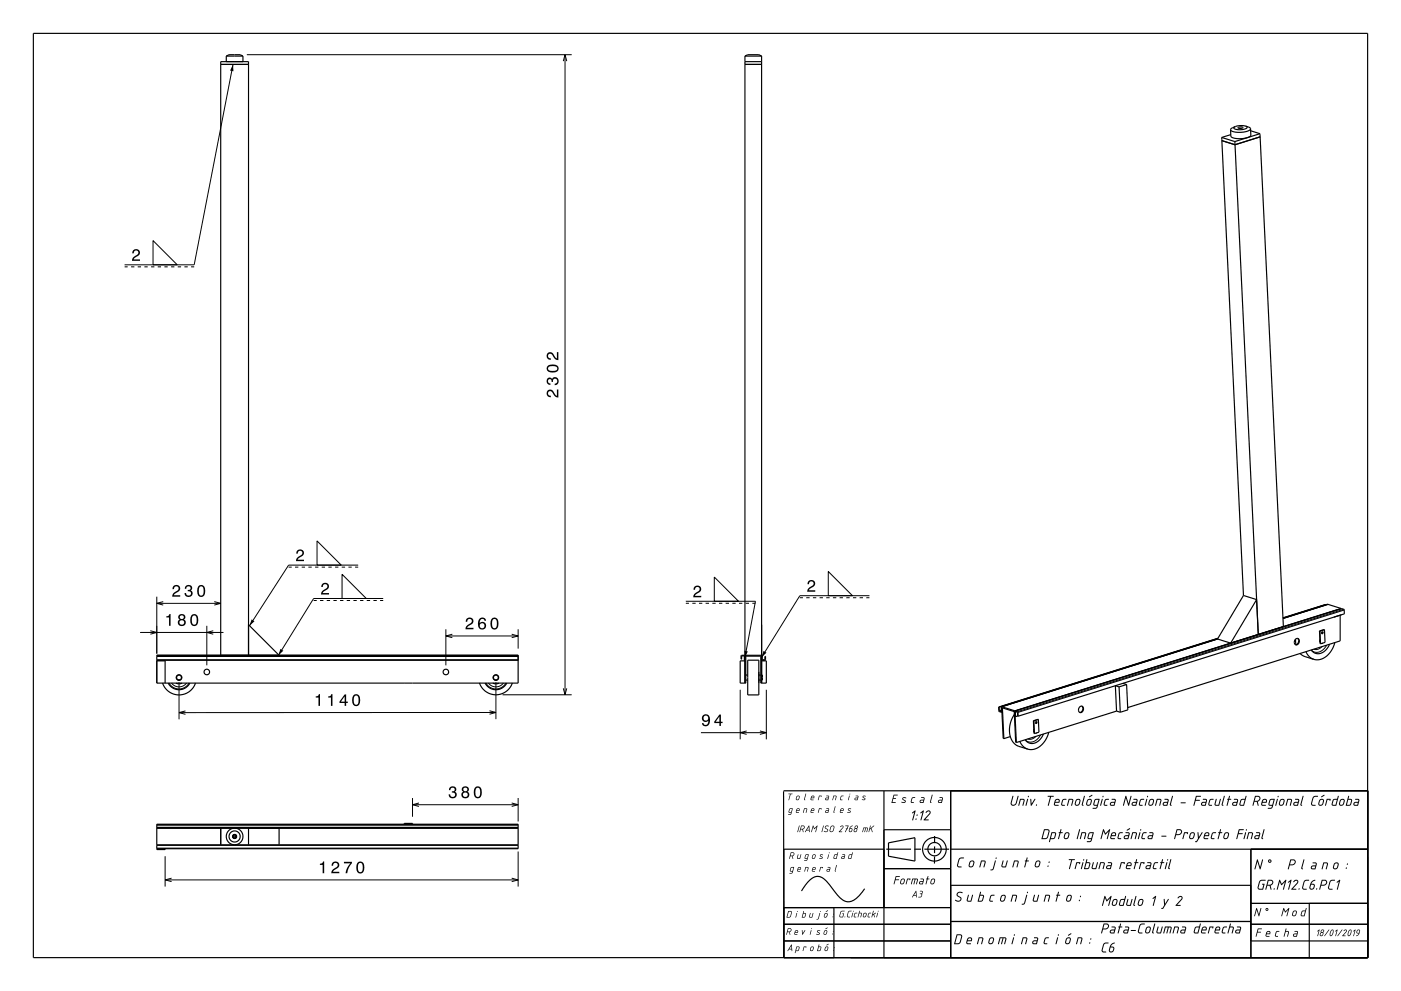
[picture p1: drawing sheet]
<svg xmlns="http://www.w3.org/2000/svg" width="420mm" height="297mm" viewBox="0 0 420 297" stroke-linecap="round" stroke-linejoin="round" font-family="sans-serif">
<g fill="none" stroke="#000" stroke-width=".35">
<path d="M10 10h400v277h-400zM66.2 19.3h8.3M67.8 16.8l.9-.4h3.3l.8 .4M67.8 16.8h5M67.8 16.8v1.7M72.8 16.8v1.7M223.3 19.3h5M223.3 18.5h5M223.3 16.8l.9-.4h3.3l.8 .4M223.3 16.8h5M223.3 16.8v187.9M228.3 16.8v187.9"/>
<path d="M370.3 37.9l-1.1 .6-.3 .4M371.2 38.2l.8-.2 .6 .2-.9 .3zM373.4 37.8l1.1 .4 .4 .4M373.4 37.8a.46 .46 0 0 1 .4 .6 .46 .46 0 0 1-.6 .3h-.2a2.72 2.72 0 0 1-3.1-.4l.4-.4M373.4 37.8l-1.6-.2-1.5 .3M374.9 38.6l-.3 .4-.8 .4a5.9 5.9 0 0 1-4.9-.5M374.9 38.6l.1 2-.9 .6a6.5 6.5 0 0 1-5.1-.3l-.1-2M374.9 39.2l2.8 .9M366.3 41.2l6.5 137.3M366.3 41.2l3.9 1.2M369 40.3l-2.7 .9M370.2 42.4l7 147.7-.5-10.4"/>
<path d="M377.7 40.1l7 147.7M377.7 40.1l-7.5 2.3M377.8 41l-7.6 2.4-3.9-1.3M372.8 178.5l-7.8 13M372.8 178.5l3.9 1.2M376.7 179.7l-7.8 13-3.9-1.2M47 196.4h108.3v8.3h-108.3zM47 197.9h108.3M47 196.7h108.3M47 198.1h2.5v6.6M66.2 196.4v-177.9h8.3v177.9M74.5 187.2l9.2 9.2"/>
<path d="M223.3 196.4h5.2l.1 1.3 .7-.1v-.9h.2v1.1l-1 .1-.2-.2M223.3 196.6l-.1-.2-1 .2v1h.1l.1-1h.8v1.3h.1M223.3 198.1h-1.4v6.6h1.7v-8.1h4.5v8.1h1.6v-6.6h-1.4M224.2 197.9h3.3v10.4h-3.3zM365 191.5l-64.7 20.3M365.1 191.4l-65.6 20.5M365.1 191.3l-65.7 20.6M388.4 191.6l.1 1.6M388.4 191.6a.79 .79 0 0 1 1.1 .1 .79 .79 0 0 1-.2 1.1 .76 .76 0 0 1-1.1 .2 .76 .76 0 0 1 0-1.1zM389 191.3l.3 .6a1.15 1.15 0 0 1-.9 1.3M389.8 195.8l1.1 .9 3 .9M391.5 195.3l1.1 1.5 1.3 .8"/>
<path d="M395.6 189.1h.1M395.6 189.1l.3 3.8M395.7 191.6v.9M395.7 189.1l.2 3.8M396.4 189.3l-.1 .6M396.6 192.7l-.3 .1M397.1 188.7l-1.4 .4M397.1 188.7l-1.5 .4M397.1 188.7l.1 3.8-1.3 .4M397.3 181.3h.1M397.3 181.3l-12.7 3.9M398.1 181.1l3.9 1.3"/>
<path d="M398.1 181.1l-13.5 4.3M398.1 181.1l-13.5 4.1 12.7-3.9M398.6 193.1a3.5 3.5 0 0 1-4.6 2.6l-.9-.9M400.2 192.6a5.9 5.9 0 0 1-6.1 5.1l-.2-.1M401.8 184.4v7.7l-63.7 20M402 182.4h.1M402 182.4l-97.8 30.6M402.1 184.3h.1M402.1 184.3l-2.2 .7M48.7 204.7a5.2 5.2 0 0 0 5 3.6 5.2 5.2 0 0 0 4.9-3.6M50.4 204.7a3.7 3.7 0 0 0 6.5 0M52.8 204.7a1.89 1.89 0 0 0 1.8 0"/>
<path d="M52.9 202.7v.7M53.3 203.8h.7M53.4 204.7h.5M54.4 202.7v.7M143.7 204.7a5.2 5.2 0 0 0 5 3.5 5.2 5.2 0 0 0 4.9-3.5M145.4 204.7a3.7 3.7 0 0 0 6.5 0M147.8 204.7a1.9 1.9 0 0 0 1.8 0M147.9 202.7v.7M148.3 203.8h.7M148.4 204.7h.5M149.4 202.7v.7M223.6 203.8h.6"/>
<path d="M223.6 202.3h.6M227.5 203.8h.6M227.5 202.3h.6M228.3 202.3h.3v1.5h-.3M299.4 211.9l.1 1.3 .8 .3M299.4 211.9h.1M299.5 211.9l.1 1.2 .6 .2M300.2 213.3h.1M300.3 211.8l-.1 1.5M300.3 211.8v1.7M300.3 211.8l.4 9.5 .2 .1M300.3 211.8l3.9 1.2"/>
<path d="M300.4 213.5h-.1M304.1 214.1a6.8 6.8 0 0 0 .4 9.1l3.6 1.3M304.2 213l.5 9.5M304.3 213.1l97.8-30.7 .8 .3 .1 1.3-97.8 30.7M304.3 213.1l.8 .3 .1 1.3M304.3 213.1l-.1 .1M304.3 214.7l.2 .1M304.4 213.3h.1M304.4 213.3l.1 1.5M304.4 213.3l.6 .2 .2 1.2M305.1 214.6l-.6 .2M309.8 216l.1 .1"/>
<path d="M309.8 216l.3 3.9M309.9 218.5l.1 .9M309.9 216.1l.2 3.8M310.7 216.2l-.2 .6M310.8 219.6l-.3 .1M311.3 215.6l-1.4 .5M311.3 215.6l-1.5 .4M311.3 215.6l.2 3.8-1.4 .5M312.8 220a3.5 3.5 0 0 1-4.5 2.6l-1-.9M314.4 219.5a5.8 5.8 0 0 1-6.1 5.1l-.2-.1M323.7 211.9a.79 .79 0 0 1 1.1 .1 .79 .79 0 0 1-.2 1.1 .76 .76 0 0 1-1.1 .2 .76 .76 0 0 1 0-1.1zM324.3 211.6l.3 .6a1.15 1.15 0 0 1-.9 1.3"/>
<path d="M334.7 213.1l1.1 .4M334.7 213.1l-30 9.4M335.5 205.9l-1.1-.4 .3 7.6M335.5 205.9l.3 7.6M336.6 204.8l1.1 .4M337.7 205.2l-2.2 .7M337.7 205.2l.4 7.6-2.3 .7M234.9 237.2l.1 49.8v-32.5h30M234.9 237h175.1M265 237v50M285 237v50M300.9 221.4l-.4-9.2 3.6 1.1 .4 9.2h.2"/>
<path d="M302.9 220.8l-2 .6M305.7 222.2l1 1.5 1.4 .8M47 254.4h108.3v-7.4h-108.3v7.6h2.5v-.2M47 248.2h108.3M47 253.2h108.3M47 248h108.3M47 247.2h108.3M66.2 248.2v5M70.1 250.8h.1M70.1 250.5v.3M70.1 250.8h.5M70.1 250.5h.1"/>
<path d="M70.1 250.5h.5M70.3 250.7h.1M70.6 250.5h.1M70.6 250.5v.3M70.6 250.8h.1M74.5 248.2v5M83.7 248.2v5M121.2 247v-.2h2.5v.2M265 248.7h20M265.7 254.5h7.4M274.1 254.5h2M274.3 258.1l-7.9-1.5v-4l7.9-1.5v7"/>
<path d="M277.1 254.5h7.4M280.2 256.7l-.1 2.1M280.2 253.7v2M280.2 250.6v2.1M285 254.5h125M375 254.5v32.5M235 277h50M235 272h50M250 272v15M259.2 266.4a7.1 7.1 0 0 1-4.9 3.9 5 5 0 0 1-3.8-2.8l-.7-.8a9.5 9.5 0 0 0-4-4 4 4 0 0 0-4 2.1l-1.5 2.2M265 260.3h20M285 276.2h90"/>
<path d="M285 265.3h90M375 277h35M375 270.7h35M392.5 270.7v16.3M235 282h50M375 282h35"/>
<circle cx="396.4" cy="189.7" r=".27"/>
<circle cx="53.7" cy="203.1" r=".83"/>
<circle cx="53.7" cy="203.1" r=".75"/>
<circle cx="62" cy="201.4" r=".83"/>
<circle cx="133.7" cy="201.4" r=".83"/>
<circle cx="148.7" cy="203.1" r=".83"/>
<circle cx="148.7" cy="203.1" r=".75"/>
<circle cx="310.7" cy="216.6" r=".27"/>
<circle cx="70.3" cy="250.7" r="2.5"/>
<circle cx="70.3" cy="250.7" r=".54"/>
<circle cx="70.3" cy="250.7" r="1.67"/>
<circle cx="70.3" cy="250.7" r=".63"/>
<circle cx="280.1" cy="254.5" r="3.5"/>
<circle cx="280.2" cy="254.5" r="2"/>
</g>
<g fill="none" stroke="#000" stroke-width=".3">
<path d="M69.8 19.4l-11.6 60h-20.8M74 16.4h97.4M168.9 18.3l.5-1.9 .5 1.9M169.4 16.4v191.8M37.4 80h.9M39.3 80h1M41.3 80h1M43.3 80h1M45.3 80h1M45.9 72.1l7.2 7.3h-7.2zM47.3 80h1M49.3 80h1"/>
<path d="M51.3 80h1M53.3 80h1M55.3 80h1M57.3 80h.9M47 178.8v17.1M86.5 170h1M88.4 170h1.1M90.4 170h1.1M92.4 170h1.1M94 180h1M94.4 170h1M95 162.1l7.3 7.3h-7.3z"/>
<path d="M95.9 180h1.1M96.4 170h1M97.9 180h1.1M98.4 170h1M99.9 180h1.1M100.4 170h1M101.9 180h1M102.5 170h.9M102.5 172.1l7.3 7.3h-7.3zM103.9 180h1M104.5 170h.9M105.9 180h1"/>
<path d="M106.5 170h.9M107.4 169.4h-20.9l-11.7 18.1M107.9 180h1M110 180h.9M112 180h.9M114 180h.9M114.9 179.4h-20.9l-10.5 17M214.1 172.9l7.3 7.3h-7.3zM239.8 179.1h.9M241.7 179.1h1M243.7 179.1h1M245.7 179.1h1"/>
<path d="M247.7 179.1h1M248.3 171.3l7.3 7.2h-7.3zM249.7 179.1h1M251.7 179.1h1M253.7 179.1h1M255.7 179.1h1M257.7 179.1h1M259.7 179.1h.9M260.6 178.5h-20.8l-11.5 18.5M42 189.5h25M45.1 189l1.9 .5-1.9 .6M47 197.7h108.3"/>
<path d="M47 180.8h19.2M48.9 180.3l-1.9 .5 1.9 .5M62 187.5v11.9M63.9 189l-1.9 .5 1.9 .6M64.2 180.3l2 .5-2 .5M133.7 188.6v10.8M133.7 190.6h21.6M135.6 190.1l-1.9 .5 1.9 .5M153.4 190.1l1.9 .5-1.9 .5M155.3 188.6v5.8M205.6 180.2h20.9l-3.2 16.8M205.6 180.8h.9"/>
<path d="M207.5 180.8h1M209.5 180.8h1M211.5 180.8h1M213.5 180.8h1M215.5 180.8h1M217.5 180.8h1M219.5 180.8h1M221.5 180.8h1M223.5 180.8h1M225.5 180.8h1M396.3 193.8a2.29 2.29 0 0 1-2.4 .8M397.7 193.4a2.94 2.94 0 0 1-4.3 1.7l-.3-.3"/>
<path d="M402.2 182.4l-97.8 30.7M402.8 182.6l-97.8 30.7M403 182.8l-97.8 30.7M50.7 204.7a3.4 3.4 0 0 0 6 0M51.4 204.7a2.8 2.8 0 0 0 4.5 0M53.7 205.1v10.5M55.6 213.1l-1.9 .5 1.9 .5M145.7 204.7a3.4 3.4 0 0 0 6 0M146.4 204.7a2.8 2.8 0 0 0 4.5 0M146.7 213l2 .5-2 .5M148.7 205v10.5M148.7 213.5l-95 .1"/>
<path d="M150.7 208.2h20.7M168.9 206.3l.5 1.9 .5-1.9M210.1 219.6h19.6M221.9 206.7v14.9M223.8 219.1l-1.9 .5 1.9 .5M227.8 219.1l1.9 .5-1.9 .5M229.7 206.7v14.9M300.2 212.8l-.6 .2M300.2 213.3h.1M300.2 212.9l-.6 .2M304.5 213.3l-.1 .1M123.7 239.2v5.6"/>
<path d="M155.3 239.2v7M310.5 220.7a2.31 2.31 0 0 1-2.4 .8M311.9 220.3a2.93 2.93 0 0 1-4.3 1.6l-.3-.2M47 247.9h108.3M47 247.3h108.3M47 254.2h108.3M47 253.4h108.3M49.5 256.6v9.1M123.7 241.2h31.6M125.6 240.7l-1.9 .5 1.9 .5M153.4 240.7l1.9 .5-1.9 .5M155.3 255.2v10.5"/>
<path d="M49.5 263.7h105.8M51.4 263.2l-1.9 .5 1.9 .5M153.4 263.2l1.9 .5-1.9 .5"/>
<circle cx="70.3" cy="250.7" r=".51"/>
</g>
<g fill="#000">
<path d="M69.8 19.4l.2 2-1-.2z" fill-rule="evenodd"/>
<path d="M40 75a1.18 1.18 0 0 1 1.9 .3 1.18 1.18 0 0 1-1 1.6l-.8 .8h1.9v.5h-2.4a2.75 2.75 0 0 1 1.8-2.1 .7 .7 0 0 0-.5-1 .7 .7 0 0 0-.8 .8h-.5z" fill-rule="evenodd"/>
<path d="M164.2 117.1a1.2 1.2 0 0 0-.2 1.3 1.2 1.2 0 0 0 1.1 .7v-.5a.7 .7 0 0 1-.8-.5 .7 .7 0 0 1 .5-.9 .7 .7 0 0 1 .9 .5l.1 .3a1.63 1.63 0 0 0 1.6 1.1v-2.4h-.4v1.9l-.5-.3-.7-1.1a1.11 1.11 0 0 0-1.6-.1zM164.1 113.4a1.17 1.17 0 0 0-.2 1.3 1.17 1.17 0 0 0 1.1 .7v-.5a.62 .62 0 0 1-.7-.3 .62 .62 0 0 1 .2-.8 .62 .62 0 0 1 .8 .2l.1 .5h.4a.72 .72 0 0 1 .4-1 .72 .72 0 0 1 .9 .5 .72 .72 0 0 1-.5 .9l-.3 .1v.4a1.18 1.18 0 0 0 1.2-1.5 1.18 1.18 0 0 0-1.9-.6l-.1 .3a.86 .86 0 0 0-1.4-.2zM164.3 109.5a1.13 1.13 0 0 0-.4 1.3 1.13 1.13 0 0 0 1 .8 1.9 1.9 0 0 0 2.6-1.2 2.04 2.04 0 0 0-3.2-.9zM164.4 110.1a2.36 2.36 0 0 1 2.6 0v.7a2.38 2.38 0 0 1-2.6 0zM164.2 105.9a1.2 1.2 0 0 0-.2 1.3 1.2 1.2 0 0 0 1.1 .7v-.5a.71 .71 0 0 1-.8-.5 .71 .71 0 0 1 .5-.9 .71 .71 0 0 1 .9 .5l.1 .3a1.63 1.63 0 0 0 1.6 1.1v-2.4h-.4v1.9l-.5-.3-.7-1.1a1.11 1.11 0 0 0-1.6-.1z" fill-rule="evenodd"/>
<path d="M52 175.6l-.3 1h.5a.7 .7 0 0 1 .5-.9 .7 .7 0 0 1 .8 .5 .7 .7 0 0 1-.5 .9l-.3 .1a1.63 1.63 0 0 0-1.1 1.6h2.4v-.4h-1.9l.9-.8a1.17 1.17 0 0 0 .9-1.7 1.17 1.17 0 0 0-1.9-.3zM55.7 175.6l-.3 .9h.4a.62 .62 0 0 1 .4-.8 .62 .62 0 0 1 .8 .3 .62 .62 0 0 1-.2 .8h-.5v.4a.72 .72 0 0 1 .9 .4 .72 .72 0 0 1-.5 1 .72 .72 0 0 1-.9-.5v-.4h-.5a1.18 1.18 0 0 0 1.5 1.2 1.18 1.18 0 0 0 .6-1.8l-.2-.2a1.01 1.01 0 0 0 0-1.5 1.01 1.01 0 0 0-1.5 .2zM59.4 175.8a2.02 2.02 0 0 0 .9 3.1 2.03 2.03 0 0 0 .9-3.1 1.11 1.11 0 0 0-1.8 0zM60 175.8h.7a2.37 2.37 0 0 1 0 2.6h-.7a2.38 2.38 0 0 1 0-2.6z" fill-rule="evenodd"/>
<path d="M89.1 165a1.18 1.18 0 0 1 1.9 .3 1.18 1.18 0 0 1-.9 1.6l-.9 .8h1.9v.5h-2.4a2.76 2.76 0 0 1 1.8-2.1 .69 .69 0 0 0-.5-1 .69 .69 0 0 0-.7 .8h-.5z" fill-rule="evenodd"/>
<path d="M96.6 175a1.18 1.18 0 0 1 1.9 .3 1.18 1.18 0 0 1-.9 1.6l-.9 .8h1.9v.5h-2.4a2.76 2.76 0 0 1 1.8-2.1 .69 .69 0 0 0-.5-1 .69 .69 0 0 0-.7 .8h-.5z" fill-rule="evenodd"/>
<path d="M208.2 175.8a1.18 1.18 0 0 1 1.9 .3 1.18 1.18 0 0 1-.9 1.7l-.9 .8h1.9v.4h-2.4a2.76 2.76 0 0 1 1.8-2.1 .69 .69 0 0 0-.5-1 .69 .69 0 0 0-.7 .9h-.5z" fill-rule="evenodd"/>
<path d="M242.4 174.1a1.18 1.18 0 0 1 1.9 .3 1.18 1.18 0 0 1-1 1.7l-.8 .8h1.9v.4h-2.4a2.76 2.76 0 0 1 1.8-2 .69 .69 0 0 0-.5-1.1 .69 .69 0 0 0-.8 .9h-.4z" fill-rule="evenodd"/>
<path d="M49.9 184.7v.4h.8v2.4h.4v-3.5h-.3a.77 .77 0 0 1-.9 .7zM53.7 184.3l-.2 .3a.8 .8 0 0 0 .4 1.1 1.09 1.09 0 0 0-.2 1.6 1.09 1.09 0 0 0 1.6 0 1.09 1.09 0 0 0-.2-1.6 .95 .95 0 0 0 .3-1.4 .95 .95 0 0 0-1.4-.2zM53.8 186.6a.71 .71 0 0 1 1.4 0 .71 .71 0 0 1-1.4 0zM53.9 185a.6 .6 0 0 1 1.2 0 .6 .6 0 0 1-1.2 0zM57.3 184.5a2.02 2.02 0 0 0 .9 3.1 2.03 2.03 0 0 0 .9-3.1 1.11 1.11 0 0 0-1.8 0zM57.9 184.5h.7a2.38 2.38 0 0 1 0 2.6h-.7a2.37 2.37 0 0 1 0-2.6z" fill-rule="evenodd"/>
<path d="M75.4 185.6l.9 .6-1.5 1.3z" fill-rule="evenodd"/>
<path d="M84.1 194.5l.8 .5-1.4 1.4z" fill-rule="evenodd"/>
<path d="M139.9 185.4l-.3 .9h.5a.71 .71 0 0 1 .5-.8 .71 .71 0 0 1 .8 .5 .71 .71 0 0 1-.5 .9l-.3 .1a1.63 1.63 0 0 0-1.1 1.6h2.4v-.4h-1.9l.9-.8a1.17 1.17 0 0 0 .9-1.7 1.17 1.17 0 0 0-1.9-.3zM143.8 185.4a2.39 2.39 0 0 0 .2 3.2 1.16 1.16 0 0 0 1.5-.3 1.16 1.16 0 0 0-.2-1.6 1.16 1.16 0 0 0-1.5 0 1.02 1.02 0 0 1 .8-1.2l.5 .1 .1 .4h.5a1.11 1.11 0 0 0-.7-.9 1.11 1.11 0 0 0-1.2 .3zM143.8 187.5a.75 .75 0 0 1 1.5 0 .75 .75 0 0 1-1.5 0zM147.3 185.5a2.02 2.02 0 0 0 .9 3.2 2.03 2.03 0 0 0 .9-3.2 1.11 1.11 0 0 0-1.8 0zM147.9 185.6h.7a2.37 2.37 0 0 1 0 2.6h-.7a2.38 2.38 0 0 1 0-2.6z" fill-rule="evenodd"/>
<path d="M223.2 195.1l1 .1-.9 1.8z" fill-rule="evenodd"/>
<path d="M228.9 195.1l.9 .5-1.5 1.4z" fill-rule="evenodd"/>
<path d="M94.7 208.7v.4h.8v2.5h.4v-3.6h-.3a.77 .77 0 0 1-.9 .7zM98.4 208.7v.4h.8v2.5h.5v-3.6h-.4a.77 .77 0 0 1-.9 .7zM103.3 208.1l-1.5 2.1v.5h1.5v.8h.5v-.8h.5v-.4h-.5v-2.2zM103.3 208.7v1.6h-1.1zM105.9 208.5a2.02 2.02 0 0 0 .9 3.1 2.03 2.03 0 0 0 .9-3.1 1.11 1.11 0 0 0-1.8 0zM106.4 208.5h.7a2.37 2.37 0 0 1 0 2.6h-.7a2.38 2.38 0 0 1 0-2.6z" fill-rule="evenodd"/>
<path d="M210.7 214.4a1.15 1.15 0 0 0 0 1.6 1.15 1.15 0 0 0 1.7 0 1.02 1.02 0 0 1-.9 1.3l-.4-.2-.2-.4h-.5a1.23 1.23 0 0 0 1.5 .9 1.23 1.23 0 0 0 .9-1.4 1.42 1.42 0 0 0-.3-1.8 1.42 1.42 0 0 0-1.8 0zM210.9 215.2a.75 .75 0 0 1 1.5 0 .75 .75 0 0 1-1.5 0zM215.7 214.2l-1.6 2.1v.4h1.6v.9h.4v-.9h.5v-.4h-.5v-2.1zM215.7 214.7v1.6h-1.1z" fill-rule="evenodd"/>
<path d="M134.9 235.9l-.3 .9h.4a.62 .62 0 0 1 .4-.8 .62 .62 0 0 1 .8 .3 .62 .62 0 0 1-.3 .8h-.4v.4a.74 .74 0 0 1 .9 .7 .74 .74 0 0 1-.8 .8 .74 .74 0 0 1-.6-.9h-.5a1.18 1.18 0 0 0 1.5 1.2 1.18 1.18 0 0 0 .6-1.9l-.2-.1a1.01 1.01 0 0 0 0-1.5 1.01 1.01 0 0 0-1.5 .1zM138.7 235.9l-.2 .3a.8 .8 0 0 0 .4 1.1 1.09 1.09 0 0 0-.2 1.6 1.09 1.09 0 0 0 1.6 0 1.09 1.09 0 0 0-.2-1.6 .95 .95 0 0 0 .3-1.4 .95 .95 0 0 0-1.4-.2zM138.8 238.2a.71 .71 0 0 1 1.4 0 .71 .71 0 0 1-1.4 0zM138.9 236.6a.6 .6 0 0 1 1.2 0 .6 .6 0 0 1-1.2 0zM142.3 236.1a2.02 2.02 0 0 0 .9 3.2 2.03 2.03 0 0 0 .9-3.2 1.11 1.11 0 0 0-1.8 0zM142.9 236.2h.7a2.37 2.37 0 0 1 0 2.6h-.7a2.38 2.38 0 0 1 0-2.6z" fill-rule="evenodd"/>
<path d="M236.4 237.9h1.2l-.6 .1-.5 1.8 .3-1.8zM238.9 238.6l.5-.2 .3 .3-.1 .8-.3 .3h-.5l-.2-.2zM239 238.7l-.2 .7 .2 .2 .3-.1 .2-.6-.1-.3zM241.5 237.8l.2 .2-.4 1.8-.3-.2zM243.4 238.7l-.1 .3h.6v-.3zM243.3 238.6l.5-.2 .3 .3v.5h-.9v.3l.7 .1v.2l-.9-.2zM245.5 238.5l.8 .1-.1 .2-.1-.2h-.4l-.4 1.2zM247.7 238.5l.8 .1-.2 1.2-.9-.2 .2-.5 .7-.1v-.3zM247.6 239.3v.3h.5l.1-.4zM249.9 238.5l.9 .1-.3 1.2-.2-.1 .2-1.1h-.5l-.3 1.2h-.2zM252.2 238.5h.7l-.7 .3-.2 .7 .5 .1v.2l-.7-.2zM254.6 238.5l.1 .1-.4 1.2zM254.7 238a.13 .13 0 0 1 .2 0 .13 .13 0 0 1-.2 0zM256.5 238.5l.8 .1-.2 1.2h-.7l-.2-.2 .2-.5 .7-.1v-.3zM256.4 239.3v.3h.5l.1-.4zM258.7 238.6h.8l-.7 .2 .6 .5-.3 .5-.7-.1 .8-.2-.6-.5z" fill-rule="evenodd"/>
<path d="M267.9 238.2l1.2 .1-1 .1-.2 .8 .7 .1-.8 .1-.3 1h1v.2l-1.2 .1zM270.6 239.1l.5-.2 .6 .2-1 .2 .8 .7-.3 .6-1-.1 .1-.2 .8 .1 .2-.2-.8-.6zM273.4 239h1l-.9 .4-.2 .9 .6 .1v.3l-.6-.1-.3-.2zM276.2 238.9h.7l.3 .3-.4 1.5-.8-.1-.3-.2 .2-.6 1-.1v-.5h-.7zM276 240v.4h.7l.1-.5zM279.4 238.2l.2 .1-.5 2 .1 .3-.1 .1-.3-.4zM281.7 238.9h.7l.3 .3-.4 1.5-.8-.1-.3-.2 .2-.6 1-.1v-.5l-.7-.1zM281.5 240v.4h.7l.1-.5z" fill-rule="evenodd"/>
<path d="M236.7 242.4l1-.1-.5 1.8-.9 .1v-.2h.7l.1-.4-.7-.2zM236.8 242.5l-.2 .8 .6 .1 .2-1zM239 242.5l-.1 .3h.6v-.3zM238.9 242.4l.5-.2 .3 .2v.6h-.9v.2l.7 .2v.2l-.9-.1zM241.1 242.3l.9 .1-.3 1.2v-1.2h-.5l-.3 1.2h-.2zM243.4 242.5l-.1 .3h.6v-.3zM243.3 242.4l.5-.2 .3 .3v.5h-.9v.3l.7 .1v.2l-.9-.1zM245.5 242.3l.8 .1-.1 .2-.1-.2h-.4l-.4 1.2zM247.7 242.3l.8 .1-.2 1.2-.9-.2 .2-.5 .7-.1v-.3zM247.6 243.1v.3h.5l.1-.4zM250.3 241.7h.2l-.4 1.9-.3-.2zM252.3 242.5l-.2 .3h.6v-.3zM252.1 242.4l.5-.2 .3 .2v.6h-.9v.3l.7 .1v.2l-.9-.1zM254.3 242.4l.3-.2 .6 .2-.8 .2 .6 .5-.2 .5-.8-.1 .8-.2-.6-.5z" fill-rule="evenodd"/>
<path d="M237.1 255.5l.7-.1 .3 .4-.1 .5-.4 .3 .1 .8-.3-.8h-.4l-.2 .8h-.2zM237.2 255.6l-.2 .8h.7l.2-.6zM239.2 256.1h.2l-.1 1.1h.4l.3-1.1h.2l-.4 1.3-.9-.2zM241.5 256.1h1l-.5 1.7-.9 .2v-.2h.7l.1-.4-.7-.2zM241.6 256.3l-.2 .8 .6 .1 .2-1zM243.7 256.2l.6-.2 .2 .3-.1 .8-.4 .3-.6-.2zM243.8 256.3l-.2 .7 .2 .2 .4-.1 .1-.7-.2-.2zM245.9 256.1l.9 .1-.8 .2 .6 .5-.2 .5-.8-.1 .8-.2-.6-.5zM248.4 256.1h.1l-.4 1.3zM248.5 255.6a.13 .13 0 0 1 .2 0 .13 .13 0 0 1-.2 0zM250.1 256.2l.8-.2 .2-.5h.2l-.6 1.9-.8-.2zM250.3 256.3l-.2 .9h.5l.3-1zM252.5 256.1l.6-.1 .3 .2-.3 1.2-.9-.2 .2-.5 .7-.1v-.3zM252.5 256.9l-.1 .3h.5l.1-.4zM254.5 256.2l.9-.2 .1-.5h.2l-.6 1.9-.8-.2zM254.7 256.3l-.2 .8 .5 .1 .3-1z" fill-rule="evenodd"/>
<path d="M237.1 260l1-.1-.5 1.8-.9 .1v-.2h.7l.1-.4-.7-.2zM237.2 260.1l-.2 .8 .6 .1 .2-1zM239.4 260.1l-.1 .3h.6v-.3zM239.3 260l.5-.2 .3 .3v.5h-.9v.3l.7 .1v.2h-.7l-.2-.2zM241.5 259.8l.9 .2-.3 1.2v-1.2h-.5l-.3 1.2h-.2zM243.8 260.1l-.1 .3h.6v-.3zM243.7 260l.5-.2 .3 .2v.6h-.9v.3l.7 .1v.2l-.9-.2zM245.9 259.9h.8l-.1 .3-.5-.2-.4 1.2zM248.1 259.9l.8 .1-.2 1.2h-.7l-.2-.2 .2-.5 .7-.1v-.3zM248 260.7v.3h.5l.1-.4zM250.7 259.3h.2l-.4 1.9-.3-.2z" fill-rule="evenodd"/>
<path d="M239.6 247.4l.1 .1-.6 1.9zM240.2 247.4h.7l.3 .4-.1 .5-.4 .3 .1 .8-.3-.8h-.4l-.3 .8-.1-.1zM240.3 247.6l-.2 .8 .7-.1 .2-.6zM242.4 247.8l-.5 .9h.6zM242.4 247.4l.2 .1 .1 1.9-.1-.1-.1-.4h-.7l-.4 .5zM243.7 247.4l.5 .8 .9-.8-.5 2-.2-.1 .4-1.4-.7 .6-.3-.7-.4 1.5h-.2zM246.8 247.4l.2 .1-.6 1.9zM247.5 247.6l.4-.2 .6 .2h-.7l-.3 .2v.3l.8 .6-.2 .5-.4 .2-.7-.3 .7 .1 .3-.3v-.3l-.7-.4zM249.3 247.7l-.4 1.2 .3 .3 .5-.3 .3-1-.2-.3zM249.1 247.6l.7-.2 .4 .5-.3 1.1-.7 .4-.5-.5zM252 247.6l.6-.2 .3 .3-.1 .4-1 1.1 .7 .2h-1l1.2-1.5-.3-.3-.5 .3zM253.4 247.4l1 .1-.4 .8 .2 .2h-.3l-.5 .9 .3-.9-.1-.1 .2-.1 .4-.7h-.7zM254.8 248.4l-.1 .6 .4 .2 .3-.7zM254.9 247.7l.8-.3-.8 .7 .5 .2 .2 .3-.3 .6-.5 .2-.3-.5zM256.4 247.5l.6-.1 .2 .4-.3 .5v.8l-.6 .3-.4-.4zM256.3 248.5l-.2 .6 .4 .1 .3-.7zM256.4 247.9a.33 .33 0 0 0 .6 0 .33 .33 0 0 0-.6 0zM258.8 248l1.3 .1-.2 1.3-.2-.1 .2-1.1h-.3l-.4 1.2 .2-1.2h-.4l-.3 1.1h-.2zM260.9 247.4l.1 .1-.2 .8 1.3-.9-.8 .8 .3 1.2-.5-1-.4 .3-.2 .7-.1-.1z" fill-rule="evenodd"/>
<path d="M273.4 243.5l1.1-.6-.9 3-.1-.2 .6-2.3-.5 .4zM274.4 245.5a.2 .2 0 0 1 .4 0 .2 .2 0 0 1-.4 0zM274.8 244.3a.2 .2 0 0 1 .4 0 .2 .2 0 0 1-.4 0zM275.9 243.5l1-.6-.8 3-.2-.2 .7-2.3-.5 .4zM277.7 243.2l.8-.3 .5 .4-.1 .6-1.5 1.7h.9l.1 .2-1.4 .1-.1-.3 1.8-2.1-.4-.3-.7 .4z" fill-rule="evenodd"/>
<path d="M287.6 257.2l.5-.2 .9 .1-.1 .2h-.9l-.4 .4-.4 1.7 .2 .3h.8v.3l-.9-.1-.4-.4zM290.8 258.1l.8-.2 .5 .3-.2 1.2-.5 .5-.6 .1-.4-.4zM291 258.3l-.3 1a.48 .48 0 0 0 .5 .4 .48 .48 0 0 0 .4-.5l.2-.7a.42 .42 0 0 0-.3-.4 .42 .42 0 0 0-.5 .2zM294.1 257.9h1l.4 .2-.4 1.9-.3-.2 .4-1.4-.2-.2h-.7l-.4 1.7h-.3zM298.3 257.9l.3 .1-.7 2.4-.4 .4-.5 .1-.1-.3 .7-.3zM298.5 257.2a.19 .19 0 0 1 .3 0 .19 .19 0 0 1-.3 0zM300.6 257.9l.3 .1-.4 1.4 .2 .3h.7l.4-1.7 .3-.1-.6 2-.9 .1-.4-.3zM304 257.9h1l.4 .2-.4 1.9-.3-.2 .4-1.4-.2-.2h-.7l-.4 1.7h-.3zM307.8 257l.3 .1-.2 .8 .6 .1-.7 .2-.6 1.8-.2-.2 .5-1.6-.3-.2 .4-.1zM310.6 258.1l.8-.2 .5 .4-.2 1.1-.5 .5h-.7l-.3-.3zM310.8 258.3l-.3 1a.48 .48 0 0 0 .5 .4 .48 .48 0 0 0 .4-.5l.2-.7a.42 .42 0 0 0-.3-.4 .42 .42 0 0 0-.5 .2zM314 259.6a.2 .2 0 0 1 .4 0 .2 .2 0 0 1-.4 0zM314.3 258.4a.2 .2 0 0 1 .4 0 .2 .2 0 0 1-.4 0z" fill-rule="evenodd"/>
<path d="M303.6 238.5l.2 .2-.5 2.1 .4 .4 .8-.4 .6-2.2h.3l-.7 2.3-.9 .6-.6-.2-.2-.5zM305.8 239.4h1l.3 .3-.4 1.8-.2-.2 .4-1.4-.3-.2h-.6l-.5 1.7h-.2zM308 239.4l.2 .2-.6 1.9zM308.1 238.8a.2 .2 0 0 1 .4 0 .2 .2 0 0 1-.4 0zM308.9 239.5h.3l.1 1.4 .8-1.5 .3 .1-1.2 2-.2-.1zM310.6 241.3a.19 .19 0 0 1 .3 0 .19 .19 0 0 1-.3 0zM314.1 238.5l1.8 .2-.8 .1-.8 2.7-.2-.2 .7-2.5h-.7zM316.6 239.9l-.2 .4h.9l.1-.3a.43 .43 0 0 0-.3-.3 .43 .43 0 0 0-.5 .2zM316.4 239.7l.8-.3 .5 .4-.1 .8h-1.3v.3l.1 .3h.9v.3h-1l-.3-.3zM318.6 239.6l1.1-.1v.2h-.8l-.2 .3-.3 1.1 .8 .1-.1 .3h-.7l-.3-.3zM320.4 239.4h1l.3 .3-.4 1.8-.2-.2 .4-1.4-.3-.2h-.6l-.4 1.7h-.3zM322.6 239.7l.8-.3 .5 .4-.2 1.1-.5 .6h-.7l-.3-.4zM322.8 239.9l-.3 1a.48 .48 0 0 0 .5 .3 .48 .48 0 0 0 .4-.5l.2-.7a.42 .42 0 0 0-.3-.4 .42 .42 0 0 0-.5 .3zM325 238.6l.2 .1-.6 2.4 .2 .3-.2 .1-.3-.4zM326 239.7l.8-.3 .5 .4-.2 1.1-.5 .6h-.6l-.4-.4zM326.2 239.9l-.3 1a.48 .48 0 0 0 .5 .3 .48 .48 0 0 0 .5-.5l.1-.7a.42 .42 0 0 0-.3-.4 .42 .42 0 0 0-.5 .3zM326.5 238.7l1-.4-.8 .6zM328.2 239.6l1.3-.2 .2 .2-.8 2.5-.4 .3h-.9v-.3l1-.1 .2-.5h-.7l-.3-.3zM328.4 239.8l-.3 1.3 .8 .1 .4-1.5zM330.3 239.4l.3 .2-.7 1.9zM330.5 238.8a.2 .2 0 0 1 .4 0 .2 .2 0 0 1-.4 0zM331.3 239.6l1.1-.1v.2h-.8l-.2 .3-.2 1.1 .7 .1v.3h-.8l-.2-.3zM333.3 239.4h.9l.3 .3-.4 1.8h-1l-.4-.3 .3-.8 1.1-.1 .1-.5-.9-.1zM333.1 240.7v.5h.8l.1-.6zM337.4 238.5l.3 .1 .6 2.2 .6-2.2h.3l-.8 2.9-.2-.1-.7-2.2-.6 2.2h-.3zM339.8 239.4h.9l.3 .3-.4 1.8h-1l-.3-.3 .2-.8 1.1-.1 .1-.5-.9-.1zM339.7 240.7l-.1 .5h.8l.2-.6zM341.9 239.6l1.1-.1-.1 .2h-.7l-.2 .3-.3 1.1 .8 .1v.3h-.8l-.3-.3zM343.7 239.4l.2 .2-.6 1.9zM343.9 238.8a.19 .19 0 0 1 .3 0 .19 .19 0 0 1-.3 0zM344.7 239.6l.8-.2 .5 .4-.3 1.1-.5 .6h-.6l-.3-.4zM344.9 239.9l-.4 1a.48 .48 0 0 0 .6 .3 .48 .48 0 0 0 .4-.5l.2-.7a.42 .42 0 0 0-.4-.4 .42 .42 0 0 0-.4 .3zM346.8 239.4h1l.3 .3-.4 1.8-.2-.2 .4-1.4-.3-.2h-.6l-.4 1.7h-.3zM349.1 239.4h.9l.3 .3-.4 1.8h-1l-.3-.3 .2-.8 1.2-.1v-.5l-.8-.1zM349 240.7l-.1 .5h.8l.2-.6zM351.4 238.5l.2 .2-.6 2.4 .2 .3-.2 .1-.3-.4zM354 240.5l1.3-.1 .2 .2-1.4 .1zM358.6 238.5l1.4 .2-1.2 .1-.3 .9h1.1l.1 .2-1.3 .1-.5 1.5-.1-.2zM360.6 239.4h.9l.3 .3-.4 1.8h-1l-.3-.3 .2-.8 1.2-.1v-.5l-.8-.1zM360.5 240.7l-.1 .5h.8l.2-.6zM362.7 239.6l1.1-.1v.2h-.8l-.2 .3-.3 1.1 .8 .1v.3h-.7l-.3-.3zM364.5 239.4l.3 .1-.4 1.5 .2 .2h.7l.4-1.7h.3l-.6 2h-1l-.3-.3zM366.9 238.5l.3 .2-.7 2.4 .3 .3-.2 .1-.4-.4zM368.5 238.5l.2 .1-.2 .8h.5l.1 .2-.6 .1-.7 1.8 .3-1.8-.2-.2 .3-.1zM369.9 239.4h.9l.4 .3-.5 1.8h-1l-.3-.3 .2-.8 1.2-.1v-.5l-.8-.1zM369.8 240.7l-.1 .5h.8l.2-.6zM372 239.6l1.2-.2 .2-.8h.3l-.8 2.9h-1l-.3-.3zM372.2 239.8l-.3 1.3 .8 .1 .4-1.5zM376.3 238.5h1.1l.4 .5-.1 .8-.6 .4 .2 1.3-.3-.1-.2-1.1h-.7l-.3 1.1h-.3zM376.5 238.8l-.4 1.2 1.1-.1 .3-.4v-.5zM378.7 239.9l-.2 .4h1v-.3a.43 .43 0 0 0-.3-.3 .43 .43 0 0 0-.5 .2zM378.5 239.7l.8-.3 .5 .3-.1 .9h-1.2l-.1 .3 .1 .3h.9v.3h-1l-.3-.3zM380.7 239.6l.5-.2 1 .1-.8 2.6-.4 .3h-.9v-.3l1-.1 .2-.5h-.8l-.2-.3zM380.9 239.8l-.3 1.3 .8 .1 .4-1.5zM382.8 239.4l.3 .2-.7 1.9zM383 238.8a.2 .2 0 0 1 .4 0 .2 .2 0 0 1-.4 0zM383.8 239.7l.8-.3 .5 .4-.2 1.1-.5 .6h-.7l-.3-.4zM384 239.9l-.3 1a.48 .48 0 0 0 .5 .3 .48 .48 0 0 0 .4-.5l.2-.7a.42 .42 0 0 0-.3-.4 .42 .42 0 0 0-.5 .3zM385.9 239.4h1l.4 .3-.4 1.8-.2-.2 .3-1.4-.2-.2h-.6l-.5 1.7h-.3zM388.3 239.4h.9l.3 .3-.5 1.8h-.9l-.4-.3 .3-.8 1.1-.1 .1-.5-.9-.1zM388.1 240.7v.5h.8l.1-.6zM390.5 238.5l.3 .2-.7 2.4 .3 .3-.2 .1-.4-.4zM393.7 238.8l.6-.3 .8 .1-1 .2-.3 .4-.5 1.7 .2 .3h.9l-.1 .3h-.9l-.4-.5zM395.6 239.7l.8-.3 .5 .4-.2 1.1-.5 .6h-.7l-.3-.4zM395.8 239.9l-.3 1a.48 .48 0 0 0 .5 .3 .48 .48 0 0 0 .4-.5l.2-.7a.42 .42 0 0 0-.3-.4 .42 .42 0 0 0-.5 .3zM396.1 238.7l1-.4-.9 .6zM397.7 239.4l1.2 .2-.2 .4-.1-.3h-.6l-.7 1.8zM399.7 239.6l1.2-.2 .2-.8h.2l-.7 2.9h-1.1l-.3-.3zM399.9 239.8l-.4 1.3 .9 .1 .4-1.5zM401.8 239.7l.8-.3 .5 .4-.2 1.1-.5 .6h-.6l-.4-.4zM402 239.9l-.3 1a.48 .48 0 0 0 .5 .3 .48 .48 0 0 0 .5-.5l.1-.7a.42 .42 0 0 0-.3-.4 .42 .42 0 0 0-.5 .3zM404.2 238.5l.3 .1-.2 .8h.8l.3 .6-.5 1.3-1.3 .2zM404.2 239.7l-.4 1.5 .9-.1 .3-1.1-.1-.3zM406.3 239.4h.9l.3 .3-.4 1.8h-1l-.3-.3 .2-.8 1.1-.1 .1-.5-.9-.1zM406.2 240.7l-.1 .5h.8l.2-.6z" fill-rule="evenodd"/>
<path d="M313 248.6l1.2-.1 .4 .7-.6 2-.5 .3h-1.2zM313.2 248.8l-.6 2.4h.9l.4-.4 .4-1.8-.2-.2zM315.2 249.4h1.1l.3 .6-.4 1.2-.3 .3h-.9l-.4 .9-.1-.2zM315.5 249.7l-.5 1.5h.8l.3-.3 .2-1.1zM318 248.5l.2 .1-.2 .8h.5l.1 .2-.7 .1-.6 1.8-.1-.2 .4-1.6-.2-.2 .3-.1zM319.3 249.7l.8-.3 .5 .4-.3 1.2-.4 .5h-.6l-.4-.4zM319.5 249.9l-.3 1a.48 .48 0 0 0 .5 .3 .48 .48 0 0 0 .4-.4l.2-.8a.42 .42 0 0 0-.3-.4 .42 .42 0 0 0-.5 .3zM323.5 248.6l.3 .1-.9 2.8-.1-.2zM324.2 249.4h1l.4 .3-.4 1.8-.2-.2 .3-1.4-.2-.2h-.6l-.5 1.7h-.3zM326.5 249.6l1.3-.2 .1 .2-.7 2.5-.5 .3h-.8v-.3l1-.1 .2-.5h-.8l-.3-.3zM326.7 249.8l-.4 1.3 .9 .1 .4-1.5zM330.7 248.5l.2 .1 .5 1.1 1.2-1.2 .2 .1-.8 2.9-.2-.2 .6-2.1-1 1-.6-1.1-.6 2.3h-.3zM333.5 249.9l-.2 .4h.9l.1-.3a.42 .42 0 0 0-.3-.4 .42 .42 0 0 0-.5 .3zM333.3 249.7l.7-.3 .5 .3v.9h-1.3l-.1 .3 .2 .3h.9v.3h-1l-.3-.3zM335.5 249.6l.3-.2 .8 .1-1 .5-.3 1.1 .8 .1-.1 .3h-.7l-.3-.3zM337.8 248.7l1-.4-.9 .6zM337.4 249.5l.9-.1 .4 .3-.5 1.8h-1l-.3-.3 .3-.8 1.1-.1v-.6h-.8zM337.3 250.7l-.1 .5h.8l.2-.6zM339.5 249.4h1l.3 .3-.4 1.8-.2-.2 .4-1.4-.3-.2h-.6l-.5 1.7h-.3zM341.6 249.4l.3 .2-.7 1.9-.1-.2zM341.8 248.8a.2 .2 0 0 1 .4 0 .2 .2 0 0 1-.4 0zM342.6 249.6l.4-.2 .8 .1-1.1 .5-.2 1.1 .7 .1v.3h-.7l-.3-.3zM344.6 249.4h.9l.3 .3-.5 1.8h-.9l-.4-.3 .3-.8 1.1-.1 .1-.5-.9-.1zM344.5 250.7l-.1 .5h.8l.1-.6zM348.2 250.5h1.4l.1 .1-1.4 .2zM352.8 248.6h1.2l.4 .7-.6 .8-1.2 .2-.5 1.2-.1-.2zM353 248.8l-.3 1.2 1-.1 .3-.5v-.4zM355 249.5l1-.1 .2 .2-.2 .4-.2-.3h-.6l-.6 1.8-.1-.2zM356.9 249.7l.8-.3 .5 .4-.3 1.2-.4 .5h-.6l-.4-.4zM357.1 249.9l-.3 1a.48 .48 0 0 0 .5 .3 .48 .48 0 0 0 .4-.4l.2-.8a.42 .42 0 0 0-.3-.4 .42 .42 0 0 0-.5 .3zM359 249.4l.3 .1 .1 1.4 .9-1.5 .2 .2-1.6 2.7-.5 .1-.1-.3h.3l.5-.8zM361.5 249.9l-.2 .4h.9l.1-.3a.42 .42 0 0 0-.4-.4 .42 .42 0 0 0-.4 .3zM361.2 249.7l.8-.3 .5 .3-.1 .9h-1.2l-.1 .3 .1 .3h1v.3h-1l-.4-.3zM363.4 249.6l.4-.2 .8 .1-1.1 .5-.2 1.1 .7 .1v.3h-.7l-.3-.3zM365.8 248.5l.3 .1-.2 .8 .5 .2-.6 .1-.6 1.8-.2-.2 .5-1.6-.3-.2 .3-.1zM367.1 249.7l.9-.3 .4 .4-.2 1.1-.5 .6h-.6l-.4-.4zM367.4 249.9l-.4 1a.48 .48 0 0 0 .6 .3 .48 .48 0 0 0 .4-.4l.2-.8a.42 .42 0 0 0-.4-.4 .42 .42 0 0 0-.4 .3zM371.4 248.6l1.4-.1 .1 .2-1.3 .1-.2 .9h1.1l.1 .2-1.3 .1-.6 1.5-.1-.2zM373.3 249.4l.3 .2-.7 1.9-.1-.2zM373.5 248.8a.2 .2 0 0 1 .4 0 .2 .2 0 0 1-.4 0zM374.3 249.4h.9l.4 .3-.4 1.8-.2-.2 .3-1.4-.2-.2h-.6l-.5 1.7h-.3zM376.6 249.4h.9l.3 .3-.5 1.8h-.9l-.4-.3 .3-.8 1.1-.1 .1-.5-.9-.1zM376.4 250.7v.5h.8l.1-.6zM378.8 248.5l.3 .2-.6 2.4 .2 .3-.3 .1-.3-.4z" fill-rule="evenodd"/>
<path d="M320.4 257.5l1.9 .1-.9 .2-.8 2.7-.1-.2 .6-2.5h-.6zM322.7 258.4l1.2 .1-.2 .5-.2-.3h-.6l-.6 1.8-.1-.2zM324.5 258.4l.3 .2-.6 1.9-.2-.2zM324.7 257.7a.2 .2 0 0 1 .4 0 .2 .2 0 0 1-.4 0zM325.7 257.5l.3 .1-.2 .8h.8l.3 .6-.5 1.3-1.3 .2-.1-.2zM325.7 258.7l-.4 1.5h.8l.2-.3 .3-1.1zM327.7 258.4l.2 .1-.4 1.5 .2 .2h.7l.5-1.7h.2l-.5 2h-1l-.3-.3zM329.8 258.4h1l.4 .2-.4 1.9-.2-.2 .3-1.5-.2-.1h-.6l-.5 1.7h-.3zM332.2 258.4h.9l.3 .3-.5 1.8h-1l-.3-.3 .3-.8 1.1-.1 .1-.5-.9-.1zM332 259.7v.4l.8 .1 .1-.6zM336 258.4h1.1l.1 .2-.2 .4-.1-.3h-.6l-.6 1.8-.2-.2zM338.2 258.8l-.2 .5h.9l.1-.3a.42 .42 0 0 0-.4-.4 .42 .42 0 0 0-.4 .2zM338 258.6l.7-.2 .5 .3-.1 .9h-1.2l-.1 .3 .1 .3h1v.3h-1l-.4-.3zM340.6 257.5l.3 .1-.2 .8h.5l.1 .2-.7 .1-.6 1.8-.1-.2 .4-1.6-.3-.2 .4-.1zM342 258.4h1l.1 .2-.2 .4-.1-.3h-.6l-.6 1.8-.2-.2zM344 258.4h.9l.3 .3-.5 1.8h-.9l-.4-.3 .3-.8 1.1-.1 .1-.5-.9-.1zM343.8 259.7v.5h.8l.1-.6zM346 258.6l.4-.2 .8 .1-1.1 .5-.2 1.1 .7 .1v.3h-.7l-.3-.3zM348.4 257.5l.3 .1-.2 .8 .5 .2-.6 .1-.6 1.8-.2-.2 .5-1.6-.3-.2 .4-.1zM349.7 258.4l.3 .2-.7 1.9-.1-.2zM349.9 257.7a.2 .2 0 0 1 .4 0 .2 .2 0 0 1-.4 0zM350.9 257.5l.2 .2-.6 2.4 .2 .3-.2 .1-.3-.4z" fill-rule="evenodd"/>
<path d="M376.8 257.6h.3l.7 2.3 .6-2.3h.2l-.8 2.9h-.2l-.6-2.3-.6 2.3h-.3zM380.1 258.1a.55 .55 0 0 1 1.1 0 .55 .55 0 0 1-1.1 0zM380.4 258.1a.25 .25 0 0 0 .5 0 .25 .25 0 0 0-.5 0zM386.8 257.6h1.2l.5 .8-.7 .8-1.1 .2-.5 1.1zM387.1 257.8l-.4 1.3 1.1-.2 .3-.4v-.4zM390.8 257.6l.2 .1-.6 2.4 .2 .4h-.2l-.3-.3zM393.5 258.5h.9l.3 .2-.4 1.8h-1l-.3-.2 .2-.8 1.2-.1v-.6l-.8-.1zM393.4 259.8v.4l.7 .1 .2-.6zM396.7 258.5h1l.4 .2-.4 1.8-.3-.1 .4-1.5-.2-.2h-.6l-.5 1.8-.3-.1zM400.1 258.7l.8-.2 .4 .4-.2 1.2-.5 .4h-.6l-.4-.4zM400.2 258.9l-.3 1a.48 .48 0 0 0 .5 .4 .48 .48 0 0 0 .5-.5l.1-.7a.42 .42 0 0 0-.3-.4 .42 .42 0 0 0-.5 .2zM403.4 260.2a.2 .2 0 0 1 .4 0 .2 .2 0 0 1-.4 0zM403.8 259a.2 .2 0 0 1 .4 0 .2 .2 0 0 1-.4 0z" fill-rule="evenodd"/>
<path d="M95.9 258.9v.3h.8v2.5h.5v-3.5h-.4a.78 .78 0 0 1-.9 .7zM99.7 258.5l-.3 1h.5a.7 .7 0 0 1 .5-.9 .7 .7 0 0 1 .8 .5 .7 .7 0 0 1-.5 .9l-.3 .1a1.63 1.63 0 0 0-1.1 1.6h2.4v-.4h-1.9l.9-.8a1.17 1.17 0 0 0 .9-1.7 1.17 1.17 0 0 0-1.9-.3zM103.1 258.3v.4h1.9a5.2 5.2 0 0 0-1.4 3h.5a5.3 5.3 0 0 1 1.4-3v-.4zM107.1 258.6a2.02 2.02 0 0 0 .9 3.2 2.03 2.03 0 0 0 .9-3.2 1.11 1.11 0 0 0-1.8 0zM107.7 258.7h.7a2.38 2.38 0 0 1 0 2.6h-.7a2.37 2.37 0 0 1 0-2.6z" fill-rule="evenodd"/>
<path d="M236.3 273.1l.8-.1 .3 .5-.4 1.3-1.2 .2zM236.4 273.2l-.4 1.6 .8-.1 .4-1.2-.1-.3zM238.8 273.6l.2 .1-.5 1.3zM238.9 273.2a.15 .15 0 0 1 .3 0 .15 .15 0 0 1-.3 0zM240.9 273l.1 .1-.1 .5 .6 .1 .1 .3-.3 .9-.9 .1zM240.9 273.8l-.3 1 .7-.2 .1-.7zM242.8 273.6l.2 .1-.2 1 .1 .1h.4l.4-1.1h.1l-.3 1.3-.9-.2zM245.7 273.6l.2 .1-.5 1.7-.6 .2 .4-.3zM245.8 273.2a.15 .15 0 0 1 .3 0 .15 .15 0 0 1-.3 0zM247.3 273.8l.5-.2 .3 .3-.1 .7-.3 .4h-.5l-.2-.3zM247.4 273.9l-.2 .8 .2 .1 .3-.1 .2-.7-.1-.2zM247.6 273.1l.6-.2-.5 .4zM249.6 274.8a.15 .15 0 0 1 .3 0 .15 .15 0 0 1-.3 0zM249.8 274a.15 .15 0 0 1 .3 0 .15 .15 0 0 1-.3 0z" fill-rule="evenodd"/>
<path d="M236.2 278.2h.8l.3 .3-.1 .5-.5 .3 .2 .9-.3-.8h-.5l-.2 .7h-.2zM236.4 278.4l-.3 .8 .8-.1 .2-.6zM238.6 279.1l-.2 .3h.6v-.4zM238.4 278.9l.6-.1 .3 .2-.1 .6h-.8l-.1 .2 .1 .2h.6v.2l-.9-.2zM240.4 278.8h.2l.1 .9 .5-.9h.2l-.8 1.4zM243.1 278.8l.2 .1-.5 1.3zM243.2 278.3a.15 .15 0 0 1 .3 0 .15 .15 0 0 1-.3 0zM245 278.9l.4-.1 .5 .1-.8 .2 .7 .6-.3 .4-.8-.1 .9-.2-.7-.5zM247.2 278.9l.5-.1 .3 .2-.1 .8-.4 .3-.6-.2zM247.3 279.1l-.2 .7 .2 .2 .3-.2 .2-.6-.1-.2zM247.5 278.3l.6-.3-.5 .5zM249.5 279.9a.13 .13 0 0 1 .2 0 .13 .13 0 0 1-.2 0zM249.7 279.1a.15 .15 0 0 1 .3 0 .15 .15 0 0 1-.3 0z" fill-rule="evenodd"/>
<path d="M252.1 273.1l1.1-.1-.8 .2-.3 .2-.3 1.1 .2 .2h.6l.2-.8-.3-.1h.5l-.3 1.1h-.8l-.3-.3zM253.2 274.8a.13 .13 0 0 1 .2 0 .13 .13 0 0 1-.2 0zM254.3 273.1l1-.1-.9 .4-.3 1.2 .7 .2-.1 .1h-.5l-.3-.3zM255.6 273.6l.2 .1-.5 1.2zM255.7 273.1a.15 .15 0 0 1 .3 0 .15 .15 0 0 1-.3 0zM256.2 273.7l.8-.1-.7 .3-.2 .7 .6 .2-.1 .1-.6-.2zM257.6 273h.2l-.1 .5 .7 .3-.3 1.1v-1.2h-.5l-.3 1.2h-.2zM258.9 273.7l.6-.2 .3 .3-.1 .8-.3 .3-.7-.2zM259.1 273.9l-.2 .6 .2 .2 .3-.1 .2-.7-.2-.2zM260.4 273.6h.8l-.7 .3-.2 .7 .5 .2v.1l-.7-.2zM261.8 273l.1 .1-.2 .9 .8-.5 .1 .2-.5 .3 .1 .9-.3-.8-.6 .8zM263.1 273.6l.1 .1-.4 1.2zM263.2 273.1a.13 .13 0 0 1 .2 0 .13 .13 0 0 1-.2 0z" fill-rule="evenodd"/>
<path d="M268.5 262.6l1.3 .1-1.1 .1-.2 .7 .9 .1 .1 .1-1 .1-.5 1.2zM270.2 263.5l.7-.2 .4 .4-.3 1-.4 .3h-.5l-.3-.3zM270.4 263.7l-.3 .9 .4 .2 .3-.2 .2-.9-.2-.2zM272 263.3l1 .1-.2 .4-.1-.3h-.6l-.5 1.5zM273.5 263.3l1.6 .1-.3 1.6-.2-.1 .3-1.2-.2-.2h-.2l-.5 1.5 .2-1.5h-.5l-.4 1.5h-.2zM276 263.3h.7l.3 .2-.4 1.5h-.8l-.3-.2 .2-.6 1-.2v-.4l-.7-.1zM275.9 264.4l-.1 .4h.7l.1-.5zM278.1 262.6h.2l-.1 .7 .4 .2h-.5l-.5 1.5 .2-1.5-.2-.1 .3-.1zM279.2 263.5l.7-.2 .4 .4-.2 1-.4 .3h-.5l-.3-.3zM279.4 263.7l-.3 .9 .4 .2 .4-.2 .2-.9-.3-.2z" fill-rule="evenodd"/>
<path d="M274.5 267.4l-.5 .9h.6zM274.5 267l.2 .1 .1 1.8-.2-.4h-.7l-.4 .5zM275.8 267h.7l.2 .5-.3 .4-.1 .8-.9 .3-.1-.2 .8-.2 .2-.5-.5-.3 .7-.3-.1-.3h-.6z" fill-rule="evenodd"/>
<path d="M287 267.6l.8-.4 .8 .3-.1 .2-1-.1-.4 .3 .1 .5 1 .8-.1 .7-.6 .3h-.7l-.5-.4 .2-.2 1 .3 .4-.4v-.4l-1.1-.7zM290.2 268.2l.3 .1-.4 1.4 .2 .2h.7l.4-1.7h.3l-.6 2h-1l-.3-.3zM293.9 267.3l.2 .1-.2 .7 .9 .1 .2 .5-.5 1.4-1.3 .1-.1-.1zM293.8 268.4l-.4 1.5h.8l.2-.3 .3-1.1zM297 268.4l.5-.3 .7 .1-.1 .2-.8 .1-.2 .2-.2 1.1 .7 .2v.2h-.7l-.3-.3zM300.2 268.4l.8-.3 .5 .4-.2 1.2-.5 .5h-.6l-.4-.3zM300.4 268.6l-.3 1a.48 .48 0 0 0 .5 .4 .48 .48 0 0 0 .4-.5l.2-.7a.42 .42 0 0 0-.3-.4 .42 .42 0 0 0-.5 .2zM303.5 268.2l1-.1 .4 .3-.4 1.8-.3-.1 .4-1.4-.2-.3h-.7l-.4 1.8h-.3zM307.7 268.2l.3 .1-.7 2.4-.4 .4h-.5v-.2l.6-.2zM307.9 267.5a.19 .19 0 0 1 .3 0 .19 .19 0 0 1-.3 0zM310 268.2l.3 .1-.4 1.4 .2 .2h.7l.4-1.7h.3l-.6 2h-.9l-.4-.2zM313.4 268.2l1-.1 .4 .3-.4 1.8-.3-.1 .4-1.4-.2-.3h-.7l-.4 1.8h-.3zM317.2 267.3l.3 .1-.2 .7h.5v.3h-.6l-.6 1.8-.2-.1 .5-1.7-.3-.2 .4-.1zM320 268.4l.8-.3 .5 .4-.2 1.2-.5 .5h-.6l-.4-.3zM320.2 268.6l-.3 1a.48 .48 0 0 0 .5 .4 .48 .48 0 0 0 .4-.5l.2-.7a.43 .43 0 0 0-.3-.4 .43 .43 0 0 0-.5 .2zM323.4 269.9a.2 .2 0 0 1 .4 0 .2 .2 0 0 1-.4 0zM323.7 268.7a.2 .2 0 0 1 .4 0 .2 .2 0 0 1-.4 0z" fill-rule="evenodd"/>
<path d="M331.1 268.5l.3 .1 .5 1.1 1.1-1.2 .2 .1-.8 2.9-.2-.2 .6-2.1-1 1-.5-1.1-.7 2.3h-.2zM333.7 269.7l.8-.3 .5 .4-.2 1.1-.5 .6h-.6l-.4-.4zM333.9 269.9l-.3 1a.48 .48 0 0 0 .5 .3 .48 .48 0 0 0 .4-.5l.2-.7a.42 .42 0 0 0-.3-.4 .42 .42 0 0 0-.5 .3zM335.9 269.6l1.2-.2 .2-.8h.3l-.8 2.9h-1l-.3-.3zM336.1 269.8l-.4 1.3 .9 .1 .4-1.5zM338 269.4l.3 .1-.4 1.5 .3 .2h.6l.4-1.7h.3l-.5 2h-1l-.3-.3zM340.5 268.5l.2 .2-.7 2.4 .3 .3-.3 .1-.3-.4zM341.5 269.6l.9-.2 .4 .5-.3 1.1-.5 .5h-.6l-.3-.4zM341.7 269.9l-.3 1a.48 .48 0 0 0 .5 .3 .48 .48 0 0 0 .4-.5l.2-.7a.42 .42 0 0 0-.3-.4 .42 .42 0 0 0-.5 .3zM345.6 269.1l1-.5-.9 2.9-.1-.2 .6-2.3-.5 .4zM348.9 269.4l.3 .1 .1 1.4 .8-1.5 .3 .2-1.7 2.7-.5 .1v-.2l.3-.1 .5-.8zM353.2 268.8l1-.3 .3 .8-1.6 1.9h1v.3h-1.4l-.1-.2 1.8-2.1v-.3l-.3-.1-.8 .4z" fill-rule="evenodd"/>
<path d="M330.9 276.8h1.2l.4 .8-.6 .8-1.2 .2-.5 1.2-.1-.2zM331.1 277.1l-.3 1.2 1-.1 .3-.5v-.4zM333.2 277.7h.9l.4 .3-.5 1.8h-1l-.3-.4 .3-.7 1.1-.1v-.6h-.8zM333.1 279l-.1 .4 .9 .1 .1-.6zM335.8 276.8l.3 .1-.2 .8h.5l.1 .2-.7 .1-.6 1.8-.1-.2 .4-1.6-.3-.2 .4-.1zM337.3 277.7h.9l.3 .3-.4 1.8h-1l-.4-.4 .3-.7 1.1-.1 .1-.6h-.9zM337.1 279v.4l.8 .1 .2-.6zM339 278.8l1.4-.1 .1 .2-1.4 .1zM341.8 277l.5-.2 .9 .1-.1 .2h-.9l-.4 .4-.4 1.7 .3 .2 .7 .1v.3l-.9-.1-.4-.4zM343.7 277.9l.9-.2 .4 .4-.3 1.2-.4 .4h-.6l-.4-.4zM343.9 278.1l-.3 1a.48 .48 0 0 0 .5 .4 .48 .48 0 0 0 .4-.5l.2-.7a.42 .42 0 0 0-.3-.4 .42 .42 0 0 0-.5 .2zM346.1 276.8l.2 .1-.6 2.5 .2 .3-.2 .1-.3-.4zM347.1 277.7l.2 .1-.3 1.5 .2 .2h.6l.5-1.7 .3-.1-.6 2.1h-1l-.3-.3zM349.3 277.7h1.5l.4 .2-.4 1.8-.2-.1 .4-1.4-.3-.2h-.3l-.6 1.8-.1-.2 .4-1.6h-.6l-.5 1.7h-.2zM352.1 277.7h1l.3 .2-.4 1.9-.2-.2 .3-1.4-.2-.2h-.6l-.5 1.7h-.3zM354.4 277.7h.9l.3 .3-.4 1.8h-1l-.4-.4 .3-.7 1.1-.1 .1-.6h-.9zM354.2 279v.4l.8 .1 .1-.6zM358.3 277.8l1.2-.1 .2-.9h.3l-.8 3h-1l-.3-.3zM358.5 278.1l-.3 1.2 .8 .2 .4-1.5zM360.7 278.1l-.2 .5h.9l.1-.3a.42 .42 0 0 0-.3-.4 .42 .42 0 0 0-.5 .2zM360.5 277.9l.8-.2 .5 .3-.1 .9h-1.3l-.1 .3 .2 .3h.9v.3h-1l-.4-.3zM362.6 277.7l1.2 .1-.2 .5-.1-.3h-.7l-.6 1.8-.1-.2zM364.7 278.1l-.2 .5h1v-.3a.42 .42 0 0 0-.3-.4 .42 .42 0 0 0-.5 .2zM364.5 277.9l.7-.2 .6 .3-.1 .9h-1.2l-.1 .3 .1 .2 .9 .1v.3h-1l-.3-.3zM366.7 277.9l.4-.2 .7 .1-1 .5-.3 1 .8 .2v.3l-.7-.1-.3-.3zM368.8 276.8l.2 .1-.2 .8h.8l.3 .3-.5 1.8-.2-.2 .4-1.4-.2-.2h-.7l-.4 1.7h-.3zM370.8 277.7h1l.3 .3-.5 1.8h-1l-.3-.3 .3-.8 1.1-.1v-.6h-.8zM370.7 279l-.1 .4 .8 .1 .2-.6z" fill-rule="evenodd"/>
<path d="M376.6 272.1l.2 .1 .6 1.8 .5-1.8h.2l-.7 2.4-.7-1.9-.5 1.8h-.2zM379.4 272.6a.45 .45 0 0 1 .9 0 .45 .45 0 0 1-.9 0zM379.6 272.6a.2 .2 0 0 0 .4 0 .2 .2 0 0 0-.4 0zM384.8 272.1l.2 .1 .4 .9 1.1-.9-.7 2.4-.1-.1 .5-1.8-.9 .8-.4-.9-.5 1.9h-.3zM387.7 273l.7-.1 .4 .3-.2 1-.5 .4h-.5l-.3-.4zM387.9 273.3l-.3 .9 .4 .2 .3-.3 .2-.8-.2-.2zM390.3 273l1-.1 .2-.7h.2l-.7 2.4h-.8l-.3-.2zM390.5 273.2l-.3 1.1 .7 .1 .3-1.3z" fill-rule="evenodd"/>
<path d="M377.7 263.9l.5-.2h1.2l-.1 .3h-1.2l-.4 .4-.4 1.6 .2 .3 .9 .1 .4-1.2-.4-.1-.1-.2h.8l-.5 1.7h-1.1l-.5-.4zM380.1 263.7h1.1l.5 .5-.2 .7-.6 .5 .2 1.2-.5-1.1h-.7l-.3 1.1h-.3zM380.3 264l-.3 1.2 1.1-.2 .3-.4-.1-.5zM381.8 266.5a.2 .2 0 0 1 .4 0 .2 .2 0 0 1-.4 0zM383.5 263.7h.2l.5 1.2 1.2-1.2h.2l-.8 2.9-.2-.1 .6-2.2-1 1-.5-1-.7 2.3h-.2zM386.1 264.3l1.1-.6-.9 3-.1-.2 .6-2.3-.5 .3zM387.9 263.9l.8-.2 .5 .4-.1 .6-1.5 1.7h.9l.1 .1-1.4 .1-.1-.2 1.8-2v-.3l-.3-.1-.8 .4zM389.3 266.5a.2 .2 0 0 1 .4 0 .2 .2 0 0 1-.4 0zM391 263.9l.6-.2h.9l-.2 .3h-.9l-.3 .4-.4 1.7 .2 .2 .8 .1-.1 .2h-.8l-.4-.4zM393 265.2l-.2 .9 .6 .2 .3-.3 .2-.7zM393.3 264.1l1-.4-.8 .6-.4 .6 1 .2-.1 1-.4 .4-.6 .1-.3-.2-.2-.4 .4-1.3zM394.6 266.5a.19 .19 0 0 1 .3 0 .19 .19 0 0 1-.3 0zM396.3 263.7h1.2l.4 .8-.6 .8-1.2 .2-.5 1.2-.1-.2zM396.5 264l-.3 1.2 1-.2 .3-.4v-.5zM398.8 263.9l.6-.2 .8 .1-1 .2-.4 .4-.4 1.7 .2 .2 .9 .1-.1 .2h-.9l-.4-.5zM400.7 264.3l1.1-.6-.9 3-.1-.2 .6-2.3-.5 .3z" fill-rule="evenodd"/>
<path d="M394.9 279l.7-.4-.6 2 .3-1.7-.3 .3zM396.1 278.7l.6-.1 .3 .4-.3 .5-.1 .8-.6 .3-.4-.5zM396 279.7l-.1 .6 .3 .1 .3-.7zM396.1 279.1a.33 .33 0 0 0 .6 0 .33 .33 0 0 0-.6 0zM398.3 278.6l.2 .1-1.5 1.8zM399.3 278.8l-.5 1.3a.28 .28 0 0 0 .4 .3 .28 .28 0 0 0 .1-.4l.3-1-.1-.2zM399.1 278.8a.48 .48 0 0 1 .7-.1 .48 .48 0 0 1 0 .7 .84 .84 0 0 1-1.1 1v-.8zM400.3 279l.7-.4-.6 2 .3-1.7-.3 .3zM402.3 278.6l.1 .1-1.4 1.8zM402.9 278.8l.6-.2 .3 .3-.1 .3-1 1.2 .7 .1-1 .1 1.2-1.6-.2-.2-.5 .3zM404.6 278.8l-.4 1.3a.28 .28 0 0 0 .3 .3 .28 .28 0 0 0 .2-.4l.3-1zM404.5 278.8a.49 .49 0 0 1 .7-.1 .49 .49 0 0 1-.1 .7 .84 .84 0 0 1-1 1l-.1-.7zM405.7 279l.7-.4-.6 2 .3-1.7-.3 .3zM407 278.9l-.1 .6 .5 .1 .1-.7zM406.9 278.7l.5-.1 .3 .4-.4 1.2-.7 .4-.1-.2 .8-.6-.6-.3z" fill-rule="evenodd"/>
<path d="M237.2 283.5l-.5 .9h.6zM237.2 283.1h.2l.1 1.9h-.2v-.4h-.8l-.4 .4zM238.8 283.7h.7l.2 .3-.3 .9-.8 .2-.2 .6zM238.9 283.9l-.2 1 .6-.2 .2-.8zM241 283.7l.8 .1-.2 .3-.1-.2h-.4l-.4 1.2zM243.1 283.8l.6-.1 .3 .2-.2 .8-.3 .3h-.4l-.3-.2zM243.3 283.9l-.3 .7 .3 .3 .3-.2 .2-.6-.1-.2zM245.5 283.1l.1 .1-.1 .5h.6l.1 .3-.3 1-.9 .1zM245.5 283.9l-.3 1 .6-.1 .2-.7-.1-.2zM247.4 283.8l.6-.1 .3 .2-.1 .8-.4 .3h-.4l-.2-.2zM247.6 283.9l-.2 .7 .2 .3 .3-.2 .2-.6-.1-.2zM247.8 283.2l.6-.3-.5 .4zM249.8 284.8a.13 .13 0 0 1 .2 0 .13 .13 0 0 1-.2 0zM250 284a.15 .15 0 0 1 .3 0 .15 .15 0 0 1-.3 0z" fill-rule="evenodd"/>
<path d="M286.8 280h1.3l.4 .7-.7 2-.4 .3h-1.3zM287 280.3l-.6 2.4h.9l.4-.5 .4-1.7-.2-.2zM290.3 281.4l-.2 .4h1v-.3a.43 .43 0 0 0-.3-.3 .43 .43 0 0 0-.5 .2zM290.2 281.1l.7-.2 .5 .4-.1 .8h-1.2l-.1 .3 .1 .3h.9v.3h-1l-.3-.3zM293.4 280.9h1.1l.3 .3-.5 1.8-.2-.2 .4-1.4-.2-.2h-.7l-.4 1.7h-.3zM296.7 281.1l.9-.2 .4 .4-.3 1.2-.4 .4-.6 .1-.4-.4zM296.9 281.4l-.3 1a.48 .48 0 0 0 .5 .3 .48 .48 0 0 0 .4-.5l.2-.7a.42 .42 0 0 0-.3-.4 .42 .42 0 0 0-.5 .3zM299.7 280.9l1.9 .2 .1 .3-.4 1.6-.3-.1 .4-1.5-.2-.2h-.3l-.6 1.8-.2-.2 .4-1.6h-.6l-.4 1.7h-.3zM303.8 280.9l.2 .2-.6 1.9-.2-.2zM303.9 280.3a.2 .2 0 0 1 .4 0 .2 .2 0 0 1-.4 0zM306.6 280.9h1.1l.3 .2-.4 1.9-.3-.2 .4-1.4-.2-.2h-.7l-.4 1.7h-.3zM310 280.9h.9l.3 .3-.4 1.8h-1l-.3-.3 .3-.8 1.1-.1v-.5l-.9-.1zM309.9 282.2l-.1 .4 .8 .1 .2-.6zM313.3 281.1l.4-.2 .7 .1-1 .5-.2 1.1 .7 .1v.3h-.7l-.3-.3zM317 280.9l.2 .2-.6 1.9-.2-.2zM317.1 280.3a.2 .2 0 0 1 .4 0 .2 .2 0 0 1-.4 0zM319.8 281.1l.8-.2 .4 .4-.2 1.1-.5 .5-.6 .1-.4-.4zM319.9 281.4l-.3 1a.48 .48 0 0 0 .5 .3 .48 .48 0 0 0 .5-.5l.1-.7a.42 .42 0 0 0-.3-.4 .42 .42 0 0 0-.5 .3zM320.2 280.2l1-.4-.9 .6zM323.1 280.9h1.1l.3 .3-.5 1.8-.2-.2 .4-1.4-.2-.2h-.7l-.4 1.7h-.3zM326.5 282.6a.2 .2 0 0 1 .4 0 .2 .2 0 0 1-.4 0zM326.8 281.5a.2 .2 0 0 1 .4 0 .2 .2 0 0 1-.4 0z" fill-rule="evenodd"/>
<path d="M330.9 282.7l.6-.2 .8 .1v.2h-1l-.3 .4-.5 1.7 .3 .2 .8 .1-.1 .3-.9-.1-.4-.4zM332.9 284l-.2 .9 .6 .2 .3-.3 .2-.7zM333.1 283l.6-.4 .5-.1-.8 .6-.4 .6 1 .2-.1 1-.4 .5-.6 .1-.3-.2-.2-.5z" fill-rule="evenodd"/>
<path d="M377.1 278.3l1.2 .1-1 .1-.2 .8h.9l.1 .1-1.1 .1-.5 1.2zM379.9 279.4l-.1 .3h.8l-.1-.4zM379.8 279.2l.6-.2 .4 .3v.7h-1.1l-.1 .3 .1 .2h.8v.2h-.8l-.3-.2zM382.6 279.1h.9l-.8 .4-.2 .9 .6 .1v.2h-.6l-.3-.2zM385.5 278.3l.2 .1-.2 .6h.7l.2 .3-.4 1.4-.1-.1 .3-1.2-.2-.1h-.6l-.3 1.4h-.3zM388.1 279h.7l.3 .2-.4 1.5h-.8l-.2-.2 .1-.6 1-.2v-.4l-.7-.1zM387.9 280.1v.4h.7l.1-.5z" fill-rule="evenodd"/>
</g>
</svg>
